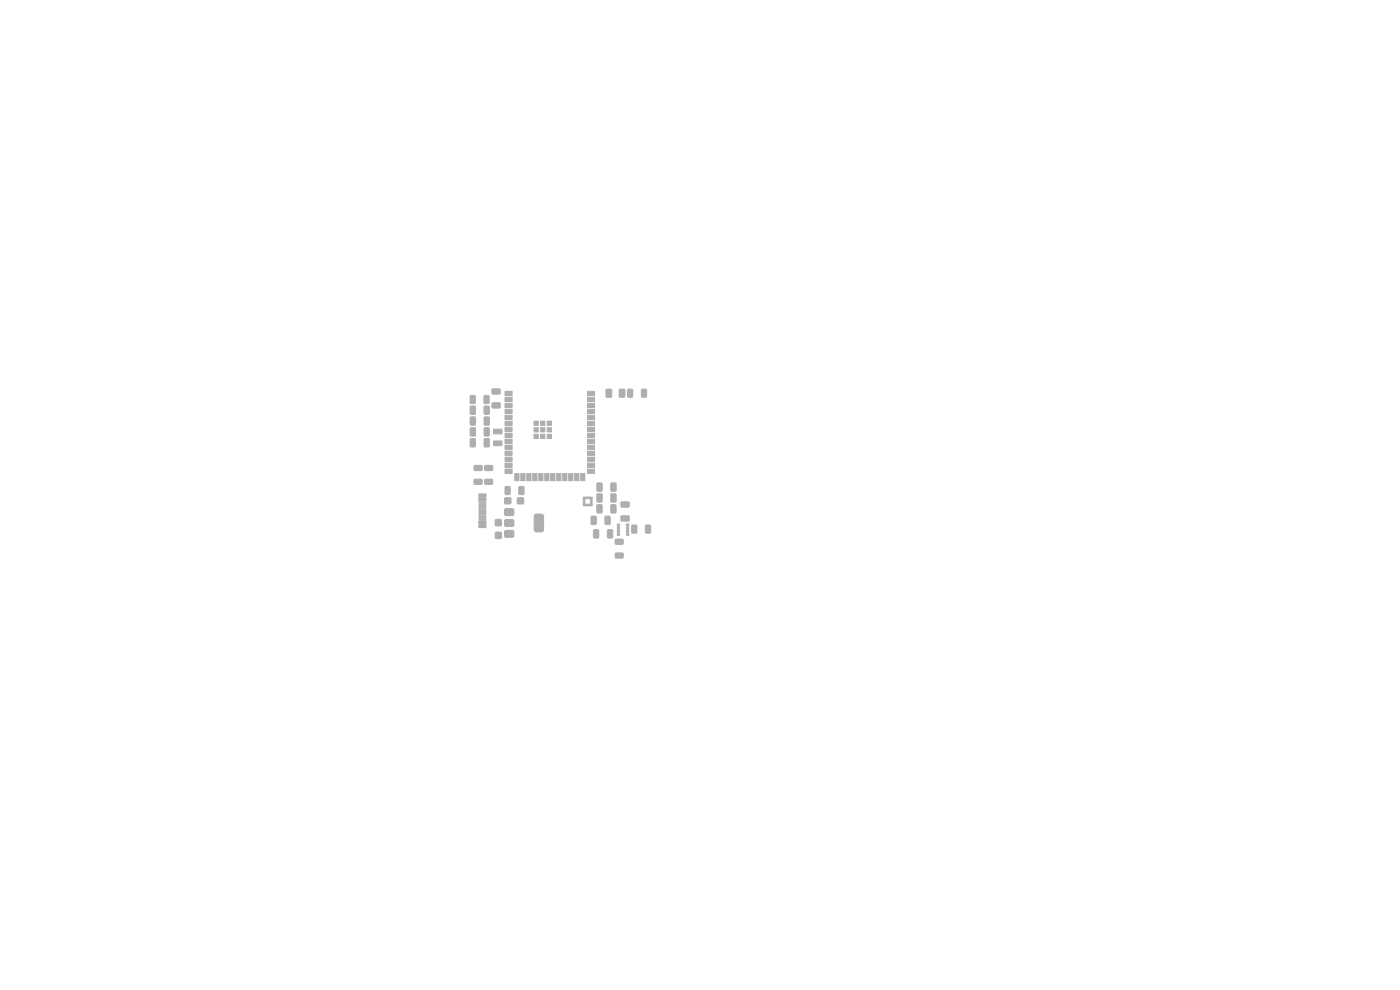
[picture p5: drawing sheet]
<svg xmlns="http://www.w3.org/2000/svg" width="297mm" height="210mm" viewBox="0 0 297 210" stroke-linecap="round" stroke-linejoin="round" font-family="sans-serif">
<g fill="#bbaaa4" stroke="#bbaaa4" stroke-width=".21">
<path d="M99.8 83.9h.8l.2 .1 .1 1.4-.2 .2h-.7l-.3-.1z"/>
<path d="M102.7 83.9h.8l.3 .1v1.4l-.2 .2h-.7l-.2-.1z"/>
<path d="M104.4 82.5h1.6l.1 .2v.8l-.2 .1h-1.4l-.2-.2z"/>
<path d="M104.4 85.5l1.6-.1 .1 .3v.7l-.2 .2h-1.4l-.2-.3z"/>
<path d="M99.8 88.5l.8-.1 .3 .2v1.4l-.2 .2h-.7l-.2-.1z"/>
<path d="M102.8 88.5l.8-.1 .2 .2v1.4l-.1 .2h-.8l-.2-.1z"/>
<path d="M102.7 86.2l.9-.1 .2 .2v1.4l-.1 .2h-.8l-.2-.1z"/>
<path d="M99.8 86.2l.8-.1 .3 .2v1.4l-.2 .2h-.7l-.3-.1z"/>
<path d="M99.8 90.8l.8-.1 .3 .2v1.4l-.2 .2h-.7l-.2-.1z"/>
<path d="M102.8 90.8l.8-.1 .2 .2v1.4l-.1 .2h-.8l-.2-.1z"/>
<path d="M136.1 82.6l.8-.1 .3 .2v1.3l-.2 .3h-.7l-.2-.2z"/>
<path d="M133.2 82.6l.8-.1 .2 .2 .1 1.3-.2 .3h-.7l-.3-.2z"/>
<path d="M137 111.4h.8l.2 .1v1.4l-.1 .2h-.7l-.3-.1z"/>
<path d="M134.1 111.4h.8l.2 .1v1.4l-.1 .2h-.8l-.2-.1z"/>
<path d="M110.1 103.2h.8l.3 .1v1.4l-.2 .2h-.7l-.2-.1z"/>
<path d="M107.2 103.2h.8l.2 .1v1.4l-.1 .2h-.7l-.3-.1z"/>
<path d="M109.8 105.6h1.2v1.2h-1.2z"/>
<path d="M107.1 105.6h1.2v1.2h-1.2z"/>
<path d="M129.6 104.8l.9-.1 .2 .2v1.4l-.1 .2h-.8l-.2-.1z"/>
<path d="M126.7 104.8l.8-.1 .2 .2 .1 1.4-.2 .2h-.7l-.3-.1z"/>
<path d="M128.6 82.6l.9-.1 .3 .2v1.3l-.2 .3h-.8l-.2-.2z"/>
<path d="M131.4 82.6l.9-.1 .3 .2v1.3l-.2 .3h-.8l-.2-.2z"/>
<path d="M128.9 112.4l.8-.1 .3 .2v1.4l-.2 .2h-.7l-.2-.1z"/>
<path d="M126 112.4l.8-.1 .2 .2v1.4l-.1 .2h-.8l-.2-.1z"/>
<path d="M100.6 101.7h1.5l.2 .2v.7l-.3 .2-1.3-.1-.2-.2z"/>
<path d="M100.6 98.8l1.5-.1 .2 .3v.7l-.3 .1h-1.3l-.2-.2z"/>
<path d="M104.7 93.5h1.8v1h-1.8z"/>
<path d="M104.7 91h1.8v1h-1.8z"/>
<path d="M132.9 111.2h.5v.4h-.5z"/>
<path d="M132.9 111.8h.5v.4h-.5z"/>
<path d="M132.9 112.5h.5v.4h-.5z"/>
<path d="M132.9 113.1h.5v.4h-.5z"/>
<path d="M131 113.1h.4v.4h-.4z"/>
<path d="M131 112.5h.4v.4h-.4z"/>
<path d="M131 111.8h.4v.4h-.4z"/>
<path d="M131 111.2h.4v.4h-.4z"/>
<path d="M123.7 105.4h.4v.4h-.4z"/>
<path d="M123.7 105.9h.4v.4h-.4z"/>
<path d="M123.7 106.4h.4v.4h-.4z"/>
<path d="M123.7 106.9h.4v.4h-.4z"/>
<path d="M124.3 106.9h.3v.4h-.3z"/>
<path d="M124.8 106.9h.3v.4h-.3z"/>
<path d="M125.3 106.9h.3v.4h-.3z"/>
<path d="M125.3 106.4h.3v.4h-.3z"/>
<path d="M125.3 105.9h.3v.4h-.3z"/>
<path d="M125.3 105.4h.3v.4h-.3z"/>
<path d="M124.8 105.4h.3v.4h-.3z"/>
<path d="M124.3 105.4h.3v.4h-.3z"/>
<path d="M125.4 109.6l.9-.1 .2 .1v1.4l-.1 .3h-.8l-.2-.2z"/>
<path d="M128.4 109.6l.8-.1 .3 .1v1.4l-.2 .3h-.7l-.3-.2z"/>
<path d="M102.9 101.7h1.5l.1 .2v.7l-.2 .2-1.4-.1-.1-.2z"/>
<path d="M102.9 98.8l1.5-.1 .1 .3v.7l-.2 .1h-1.4l-.1-.2z"/>
<path d="M130.6 114.4h1.5l.1 .2v.7l-.2 .2h-1.4l-.1-.3z"/>
<path d="M130.6 117.4l1.5-.1 .1 .2v.8l-.2 .1h-1.4l-.1-.2z"/>
<path d="M126.7 102.5l.8-.1 .2 .2 .1 1.4-.2 .2h-.7l-.3-.1z"/>
<path d="M129.6 102.5l.9-.1 .2 .2v1.4l-.1 .2h-.8l-.2-.1z"/>
<path d="M99.8 93.1l.8-.1 .3 .2v1.4l-.2 .2h-.7l-.3-.1z"/>
<path d="M102.8 93.1l.8-.1 .2 .2v1.4l-.1 .2h-.8l-.2-.1z"/>
<path d="M107.1 108l.3-.1 1.5 .1 .1 .3v.9l-.4 .2-1.4-.1-.2-.3z"/>
<path d="M107.1 110.3l.3-.1 1.5 .1 .1 .3v.9l-.4 .2-1.4-.1-.2-.3z"/>
<path d="M113.5 109.2l.2-.1 1.1-.1 .5 .3v3l-.2 .5h-1.4l-.3-.2-.1-3.1z"/>
<path d="M107.1 112.6l.3-.1 1.5 .1 .1 .3v.9l-.4 .2-1.4-.1-.2-.3z"/>
<path d="M129.6 107.1l.9-.1 .2 .2v1.4l-.1 .2h-.8l-.2-.1z"/>
<path d="M126.7 107.1l.8-.1 .2 .2 .1 1.4-.2 .2h-.7l-.3-.1z"/>
<path d="M101.6 104.8h1.5v.6h-1.5z"/>
<path d="M101.6 105.6h1.5v.6h-1.5z"/>
<path d="M101.6 107h1.5v.3h-1.5z"/>
<path d="M101.6 108h1.5v.3h-1.5z"/>
<path d="M101.6 108.5h1.5v.3h-1.5z"/>
<path d="M101.6 109.5h1.5v.3h-1.5z"/>
<path d="M101.6 110.5h1.5v.6h-1.5z"/>
<path d="M101.6 111.3h1.5v.6h-1.5z"/>
<path d="M101.6 110h1.5v.3h-1.5z"/>
<path d="M101.6 109h1.5v.3h-1.5z"/>
<path d="M101.6 107.5h1.5v.3h-1.5z"/>
<path d="M101.6 106.5h1.5v.3h-1.5z"/>
<path d="M131.8 106.5h1.5l.2 .2v.7l-.3 .2h-1.3l-.2-.2z"/>
<path d="M131.8 109.5l1.5-.1 .2 .3v.7l-.3 .2-1.3-.1-.2-.2z"/>
<path d="M105.1 112.9h1.2v1.3h-1.2z"/>
<path d="M105.1 110.2h1.2v1.3h-1.2z"/>
<path d="M113.3 89.3h.9v.9h-.9z"/>
<path d="M113.3 90.7h.9v.9h-.9z"/>
<path d="M113.3 92.1h.9v.9h-.9z"/>
<path d="M114.7 89.3h.9v.9h-.9z"/>
<path d="M114.7 90.7h.9v.9h-.9z"/>
<path d="M114.7 92.1h.9v.9h-.9z"/>
<path d="M116.1 89.3h.9v.9h-.9z"/>
<path d="M116.1 90.7h.9v.9h-.9z"/>
<path d="M116.1 92.1h.9v.9h-.9z"/>
<path d="M107.1 83h1.5v.9h-1.5z"/>
<path d="M107.1 84.3h1.5v.9h-1.5z"/>
<path d="M107.1 85.6h1.5v.9h-1.5z"/>
<path d="M107.1 86.8h1.5v.9h-1.5z"/>
<path d="M107.1 88.1h1.5v.9h-1.5z"/>
<path d="M107.1 89.4h1.5v.9h-1.5z"/>
<path d="M107.1 90.6h1.5v.9h-1.5z"/>
<path d="M107.1 91.9h1.5v.9h-1.5z"/>
<path d="M107.1 93.2h1.5v.9h-1.5z"/>
<path d="M107.1 94.4h1.5v.9h-1.5z"/>
<path d="M107.1 95.7h1.5v.9h-1.5z"/>
<path d="M107.1 97h1.5v.9h-1.5z"/>
<path d="M107.1 98.3h1.5v.9h-1.5z"/>
<path d="M107.1 99.5h1.5v.9h-1.5z"/>
<path d="M109.2 100.5h.9v1.5h-.9z"/>
<path d="M110.5 100.5h.9v1.5h-.9z"/>
<path d="M111.7 100.5h.9v1.5h-.9z"/>
<path d="M113 100.5h.9v1.5h-.9z"/>
<path d="M114.3 100.5h.9v1.5h-.9z"/>
<path d="M115.6 100.5h.9v1.5h-.9z"/>
<path d="M116.8 100.5h.9v1.5h-.9z"/>
<path d="M118.1 100.5h.9v1.5h-.9z"/>
<path d="M119.4 100.5h.9v1.5h-.9z"/>
<path d="M120.6 100.5h.9v1.5h-.9z"/>
<path d="M121.9 100.5h.9v1.5h-.9z"/>
<path d="M123.2 100.5h.9v1.5h-.9z"/>
<path d="M124.6 99.5h1.5v.9h-1.5z"/>
<path d="M124.6 98.3h1.5v.9h-1.5z"/>
<path d="M124.6 97h1.5v.9h-1.5z"/>
<path d="M124.6 95.7h1.5v.9h-1.5z"/>
<path d="M124.6 94.4h1.5v.9h-1.5z"/>
<path d="M124.6 93.2h1.5v.9h-1.5z"/>
<path d="M124.6 91.9h1.5v.9h-1.5z"/>
<path d="M124.6 90.6h1.5v.9h-1.5z"/>
<path d="M124.6 89.4h1.5v.9h-1.5z"/>
<path d="M124.6 88.1h1.5v.9h-1.5z"/>
<path d="M124.6 86.8h1.5v.9h-1.5z"/>
<path d="M124.6 85.6h1.5v.9h-1.5z"/>
<path d="M124.6 84.3h1.5v.9h-1.5z"/>
<path d="M124.6 83h1.5v.9h-1.5z"/>
</g>
</svg>
